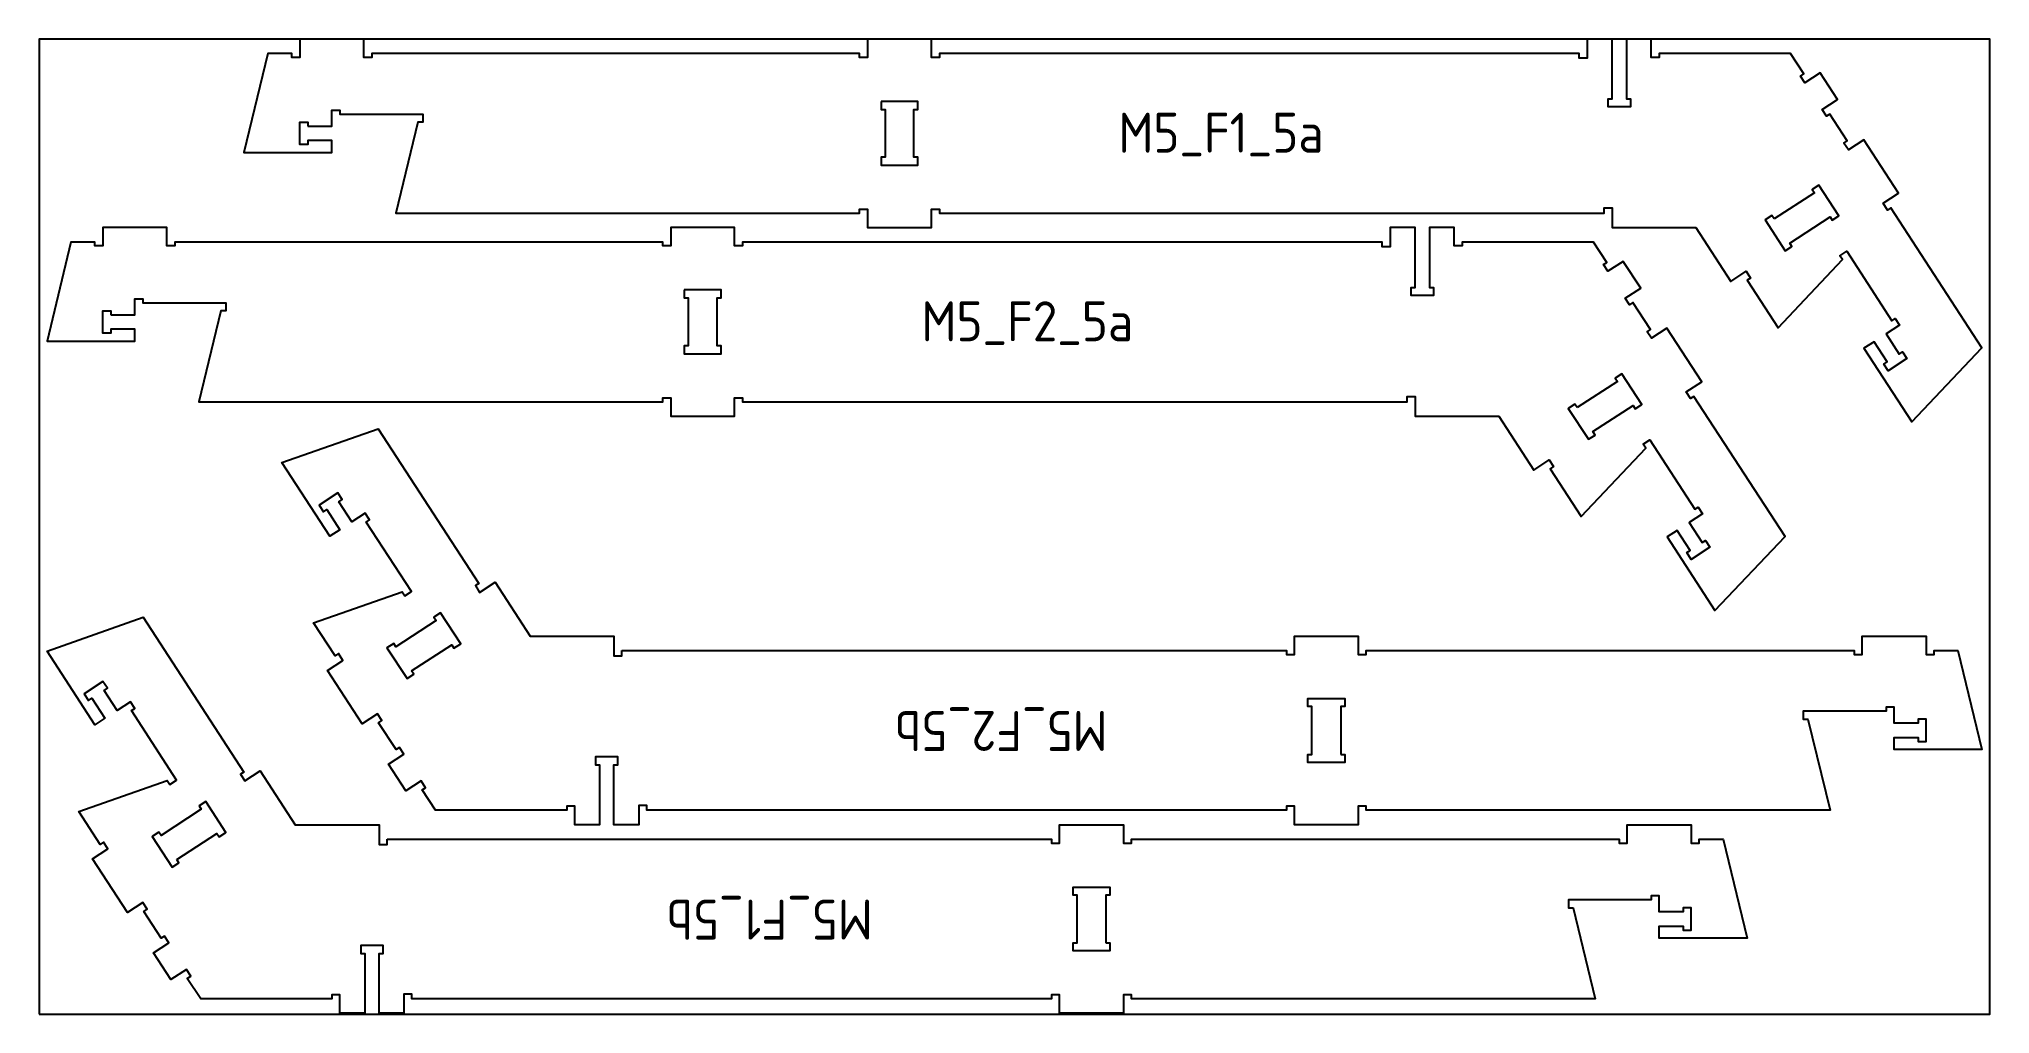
# Model space of a CAD drawing. Header units: millimetres. Extents: x -18174 to 50972, y 6312 to 16778.
# Drawn here: x -4808 to -2368, y 12913 to 14133 of the extents above; entities that cross this region are included whole.
import ezdxf

# ---------------------------------------------------------------- set-up
doc = ezdxf.new("R2010")
doc.units = ezdxf.units.MM
doc.header["$MEASUREMENT"] = 0
for name, color, linetype in [('freeswerk_CODES', 50, 'Continuous'), ('freeswerk_ELEMENTEN', 7, 'Continuous'), ('freeswerk_PLATEN', 3, 'Continuous')]:
    doc.layers.add(name, color=color, linetype=linetype)

msp = doc.modelspace()

# ---------------------------------------------------------------- linework, layer by layer
at = {"layer": 'freeswerk_ELEMENTEN'}
for points in [[(-4471.4, 14023.5), (-4441.4, 14023.5), (-4441.4, 14043.5), (-4431.4, 14043.5), (-4431.4, 14038.5), (-4327.8, 14038.5), (-4327.8, 14028.5), (-4333.8, 14028.5), (-4361.4, 13914.5), (-3781.4, 13914.5), (-3781.4, 13919.5), (-3771.4, 13919.5), (-3771.4, 13896.5), (-3691.4, 13896.5), (-3691.4, 13919.5), (-3681.4, 13919.5), (-3681.4, 13914.5), (-2850.4, 13914.5), (-2850.4, 13921.3), (-2840.4, 13921.3), (-2840.4, 13896.5), (-2735.5, 13896.5), (-2691.8, 13829.2), (-2672.5, 13841.8), (-2667.1, 13833.4), (-2671.3, 13830.7), (-2632.6, 13771.1), (-2552, 13856.4), (-2555.3, 13861.4), (-2546.9, 13866.9), (-2490.5, 13780), (-2486.3, 13782.8), (-2480.8, 13774.4), (-2497.6, 13763.5), (-2481.2, 13738.3), (-2477, 13741), (-2471.6, 13732.7), (-2495.1, 13717.4), (-2500.5, 13725.8), (-2496.3, 13728.5), (-2512.7, 13753.7), (-2525.3, 13745.5), (-2465.3, 13653.3), (-2377.7, 13746), (-2491.6, 13921.2), (-2495.8, 13918.5), (-2501.2, 13926.9), (-2481.9, 13939.4), (-2525.5, 14006.5), (-2544.8, 13994), (-2550.3, 14002.3), (-2546.1, 14005.1), (-2567.9, 14038.6), (-2572.1, 14035.9), (-2577.5, 14044.3), (-2558.2, 14056.8), (-2580, 14090.3), (-2599.3, 14077.8), (-2604.8, 14086.2), (-2600.6, 14088.9), (-2617.2, 14114.5), (-2781.4, 14114.5), (-2781.4, 14109.5), (-2791.4, 14109.5), (-2791.4, 14132.5), (-2822.4, 14132.5), (-2822.4, 14057.5), (-2817.4, 14057.5), (-2817.4, 14047.5), (-2845.4, 14047.5), (-2845.4, 14057.5), (-2840.4, 14057.5), (-2840.4, 14132.5), (-2871.4, 14132.5), (-2871.4, 14108.5), (-2881.4, 14108.5), (-2881.4, 14114.5), (-3681.4, 14114.5), (-3681.4, 14109.5), (-3691.4, 14109.5), (-3691.4, 14132.5), (-3771.4, 14132.5), (-3771.4, 14109.5), (-3781.4, 14109.5), (-3781.4, 14114.5), (-4391.4, 14114.5), (-4391.4, 14109.5), (-4401.4, 14109.5), (-4401.4, 14132.5), (-4481.4, 14132.5), (-4481.4, 14109.5), (-4491.4, 14109.5), (-4491.4, 14114.5), (-4521.4, 14114.5), (-4551.4, 13990.5), (-4441.4, 13990.5), (-4441.4, 14005.5), (-4471.4, 14005.5), (-4471.4, 14000.5), (-4481.4, 14000.5), (-4481.4, 14028.5), (-4471.4, 14028.5)], [(-3754.4, 14054.5), (-3754.4, 14044.5), (-3749.4, 14044.5), (-3749.4, 13984.5), (-3754.4, 13984.5), (-3754.4, 13974.5), (-3708.4, 13974.5), (-3708.4, 13984.5), (-3713.4, 13984.5), (-3713.4, 14044.5), (-3708.4, 14044.5), (-3708.4, 14054.5)], [(-2637.6, 13907.4), (-2640.4, 13911.6), (-2648.8, 13906.1), (-2623.7, 13867.6), (-2615.3, 13873), (-2618, 13877.2), (-2567.7, 13909.9), (-2565, 13905.7), (-2556.6, 13911.2), (-2581.7, 13949.7), (-2590.1, 13944.3), (-2587.3, 13940.1)], [(-4717.7, 13787.5), (-4687.7, 13787.5), (-4687.7, 13807.5), (-4677.7, 13807.5), (-4677.7, 13802.5), (-4574.1, 13802.5), (-4574.1, 13792.5), (-4580.1, 13792.5), (-4607.7, 13678.5), (-4027.7, 13678.5), (-4027.7, 13683.5), (-4017.7, 13683.5), (-4017.7, 13660.5), (-3937.7, 13660.5), (-3937.7, 13683.5), (-3927.7, 13683.5), (-3927.7, 13678.5), (-3096.7, 13678.5), (-3096.7, 13685.3), (-3086.7, 13685.3), (-3086.7, 13660.5), (-2981.8, 13660.5), (-2938.1, 13593.2), (-2918.8, 13605.8), (-2913.4, 13597.4), (-2917.6, 13594.7), (-2878.9, 13535.1), (-2798.3, 13620.4), (-2801.6, 13625.4), (-2793.2, 13630.9), (-2736.8, 13544), (-2732.6, 13546.8), (-2727.1, 13538.4), (-2743.9, 13527.5), (-2727.5, 13502.3), (-2723.3, 13505), (-2717.9, 13496.7), (-2741.4, 13481.4), (-2746.8, 13489.8), (-2742.6, 13492.5), (-2759, 13517.7), (-2771.6, 13509.5), (-2711.6, 13417.3), (-2624, 13510), (-2737.9, 13685.2), (-2742.1, 13682.5), (-2747.5, 13690.9), (-2728.2, 13703.4), (-2771.8, 13770.5), (-2791.1, 13758), (-2796.6, 13766.3), (-2792.4, 13769.1), (-2814.2, 13802.6), (-2818.4, 13799.9), (-2823.8, 13808.3), (-2804.5, 13820.8), (-2826.3, 13854.3), (-2845.6, 13841.8), (-2851.1, 13850.2), (-2846.9, 13852.9), (-2863.5, 13878.5), (-3027.7, 13878.5), (-3027.7, 13873.5), (-3037.7, 13873.5), (-3037.7, 13896.5), (-3068.7, 13896.5), (-3068.7, 13821.5), (-3063.7, 13821.5), (-3063.7, 13811.5), (-3091.7, 13811.5), (-3091.7, 13821.5), (-3086.7, 13821.5), (-3086.7, 13896.5), (-3117.7, 13896.5), (-3117.7, 13872.5), (-3127.7, 13872.5), (-3127.7, 13878.5), (-3927.7, 13878.5), (-3927.7, 13873.5), (-3937.7, 13873.5), (-3937.7, 13896.5), (-4017.7, 13896.5), (-4017.7, 13873.5), (-4027.7, 13873.5), (-4027.7, 13878.5), (-4637.7, 13878.5), (-4637.7, 13873.5), (-4647.7, 13873.5), (-4647.7, 13896.5), (-4727.7, 13896.5), (-4727.7, 13873.5), (-4737.7, 13873.5), (-4737.7, 13878.5), (-4767.7, 13878.5), (-4797.7, 13754.5), (-4687.7, 13754.5), (-4687.7, 13769.5), (-4717.7, 13769.5), (-4717.7, 13764.5), (-4727.7, 13764.5), (-4727.7, 13792.5), (-4717.7, 13792.5)], [(-4000.7, 13818.5), (-4000.7, 13808.5), (-3995.7, 13808.5), (-3995.7, 13748.5), (-4000.7, 13748.5), (-4000.7, 13738.5), (-3954.7, 13738.5), (-3954.7, 13748.5), (-3959.7, 13748.5), (-3959.7, 13808.5), (-3954.7, 13808.5), (-3954.7, 13818.5)], [(-2883.9, 13671.4), (-2886.7, 13675.6), (-2895.1, 13670.1), (-2870, 13631.6), (-2861.6, 13637), (-2864.3, 13641.2), (-2814, 13673.9), (-2811.3, 13669.7), (-2802.9, 13675.2), (-2828, 13713.7), (-2836.4, 13708.3), (-2833.6, 13704.1)], [(-4078.7, 13367.4), (-3247.7, 13367.4), (-3247.7, 13362.4), (-3237.7, 13362.4), (-3237.7, 13385.4), (-3157.7, 13385.4), (-3157.7, 13362.4), (-3147.7, 13362.4), (-3147.7, 13367.4), (-2537.7, 13367.4), (-2537.7, 13362.4), (-2527.7, 13362.4), (-2527.7, 13385.4), (-2447.7, 13385.4), (-2447.7, 13362.4), (-2437.7, 13362.4), (-2437.7, 13367.4), (-2407.7, 13367.4), (-2377.7, 13243.4), (-2487.7, 13243.4), (-2487.7, 13258.4), (-2457.7, 13258.4), (-2457.7, 13253.4), (-2447.7, 13253.4), (-2447.7, 13281.4), (-2457.7, 13281.4), (-2457.7, 13276.4), (-2487.7, 13276.4), (-2487.7, 13296.4), (-2497.7, 13296.4), (-2497.7, 13291.4), (-2601.2, 13291.4), (-2601.2, 13281.4), (-2595.3, 13281.4), (-2567.7, 13167.4), (-3147.7, 13167.4), (-3147.7, 13172.4), (-3157.7, 13172.4), (-3157.7, 13149.4), (-3237.7, 13149.4), (-3237.7, 13172.4), (-3247.7, 13172.4), (-3247.7, 13167.4), (-4047.7, 13167.4), (-4047.7, 13173.4), (-4057.7, 13173.4), (-4057.7, 13149.4), (-4088.7, 13149.4), (-4088.7, 13224.4), (-4083.7, 13224.4), (-4083.7, 13234.4), (-4111.7, 13234.4), (-4111.7, 13224.4), (-4106.7, 13224.4), (-4106.7, 13149.4), (-4137.7, 13149.4), (-4137.7, 13172.4), (-4147.7, 13172.4), (-4147.7, 13167.4), (-4311.8, 13167.4), (-4328.5, 13193), (-4324.3, 13195.7), (-4329.8, 13204.1), (-4349, 13191.6), (-4370.8, 13225.1), (-4351.6, 13237.7), (-4357, 13246.1), (-4361.2, 13243.3), (-4383, 13276.9), (-4378.8, 13279.6), (-4384.2, 13288), (-4403.5, 13275.4), (-4447.1, 13342.5), (-4427.8, 13355), (-4433.3, 13363.4), (-4437.5, 13360.7), (-4464.4, 13402.1), (-4353.6, 13440.8), (-4350.3, 13435.7), (-4341.9, 13441.2), (-4398.4, 13528.1), (-4394.2, 13530.8), (-4399.6, 13539.2), (-4416.4, 13528.3), (-4432.8, 13553.4), (-4428.6, 13556.1), (-4434, 13564.5), (-4457.5, 13549.3), (-4452, 13540.9), (-4447.8, 13543.6), (-4431.5, 13518.5), (-4444.1, 13510.3), (-4504, 13602.5), (-4383.7, 13644.9), (-4257.8, 13451.3), (-4262, 13448.5), (-4256.6, 13440.1), (-4237.3, 13452.7), (-4193.5, 13385.4), (-4088.7, 13385.4), (-4088.7, 13360.7), (-4078.7, 13360.7)], [(-4372.4, 13131.4), (-3541.4, 13131.4), (-3541.4, 13126.4), (-3531.4, 13126.4), (-3531.4, 13149.4), (-3451.4, 13149.4), (-3451.4, 13126.4), (-3441.4, 13126.4), (-3441.4, 13131.4), (-2831.4, 13131.4), (-2831.4, 13126.4), (-2821.4, 13126.4), (-2821.4, 13149.4), (-2741.4, 13149.4), (-2741.4, 13126.4), (-2731.4, 13126.4), (-2731.4, 13131.4), (-2701.4, 13131.4), (-2671.4, 13007.4), (-2781.4, 13007.4), (-2781.4, 13022.4), (-2751.4, 13022.4), (-2751.4, 13017.4), (-2741.4, 13017.4), (-2741.4, 13045.4), (-2751.4, 13045.4), (-2751.4, 13040.4), (-2781.4, 13040.4), (-2781.4, 13060.4), (-2791.4, 13060.4), (-2791.4, 13055.4), (-2894.9, 13055.4), (-2894.9, 13045.4), (-2888.9, 13045.4), (-2861.4, 12931.4), (-3441.4, 12931.4), (-3441.4, 12936.4), (-3451.4, 12936.4), (-3451.4, 12913.4), (-3531.4, 12913.4), (-3531.4, 12936.4), (-3541.4, 12936.4), (-3541.4, 12931.4), (-4341.4, 12931.4), (-4341.4, 12937.4), (-4351.4, 12937.4), (-4351.4, 12913.4), (-4382.4, 12913.4), (-4382.4, 12988.4), (-4377.4, 12988.4), (-4377.4, 12998.4), (-4405.4, 12998.4), (-4405.4, 12988.4), (-4400.4, 12988.4), (-4400.4, 12913.4), (-4431.4, 12913.4), (-4431.4, 12936.4), (-4441.4, 12936.4), (-4441.4, 12931.4), (-4605.5, 12931.4), (-4622.2, 12957), (-4618, 12959.7), (-4623.4, 12968.1), (-4642.7, 12955.6), (-4664.5, 12989.1), (-4645.2, 13001.7), (-4650.7, 13010.1), (-4654.9, 13007.3), (-4676.7, 13040.9), (-4672.5, 13043.6), (-4677.9, 13052), (-4697.2, 13039.4), (-4740.8, 13106.5), (-4721.5, 13119), (-4727, 13127.4), (-4731.2, 13124.7), (-4758.1, 13166.1), (-4647.3, 13204.8), (-4644, 13199.7), (-4635.6, 13205.2), (-4692, 13292.1), (-4687.9, 13294.8), (-4693.3, 13303.2), (-4710.1, 13292.3), (-4726.4, 13317.4), (-4722.2, 13320.1), (-4727.7, 13328.5), (-4751.2, 13313.3), (-4745.7, 13304.9), (-4741.5, 13307.6), (-4725.2, 13282.5), (-4737.7, 13274.3), (-4797.7, 13366.5), (-4677.4, 13408.9), (-4551.5, 13215.3), (-4555.7, 13212.5), (-4550.2, 13204.1), (-4530.9, 13216.7), (-4487.2, 13149.4), (-4382.4, 13149.4), (-4382.4, 13124.7), (-4372.4, 13124.7)], [(-4341.7, 13341.8), (-4291.4, 13374.5), (-4288.7, 13370.3), (-4280.3, 13375.8), (-4305.4, 13414.4), (-4313.8, 13408.9), (-4311.1, 13404.7), (-4361.4, 13372), (-4364.1, 13376.2), (-4372.5, 13370.8), (-4347.4, 13332.2), (-4339, 13337.6)], [(-3179.7, 13237.4), (-3174.7, 13237.4), (-3174.7, 13227.4), (-3220.7, 13227.4), (-3220.7, 13237.4), (-3215.7, 13237.4), (-3215.7, 13297.4), (-3220.7, 13297.4), (-3220.7, 13307.4), (-3174.7, 13307.4), (-3174.7, 13297.4), (-3179.7, 13297.4)], [(-4635.4, 13105.8), (-4585.1, 13138.5), (-4582.4, 13134.3), (-4574, 13139.8), (-4599.1, 13178.4), (-4607.4, 13172.9), (-4604.7, 13168.7), (-4655, 13136), (-4657.8, 13140.2), (-4666.1, 13134.8), (-4641.1, 13096.2), (-4632.7, 13101.6)], [(-3473.4, 13001.4), (-3468.4, 13001.4), (-3468.4, 12991.4), (-3514.4, 12991.4), (-3514.4, 13001.4), (-3509.4, 13001.4), (-3509.4, 13061.4), (-3514.4, 13061.4), (-3514.4, 13071.4), (-3468.4, 13071.4), (-3468.4, 13061.4), (-3473.4, 13061.4)]]:
    msp.add_lwpolyline(points, close=True, dxfattribs=at)
at = {"layer": 'freeswerk_PLATEN'}
msp.add_lwpolyline([(-4807.7, 12912.5), (-2367.7, 12912.5), (-2367.7, 14132.5), (-4807.7, 14132.5)], close=True, dxfattribs=at)

# ---------------------------------------------------------------- texts
at = {"layer": 'freeswerk_CODES', "char_height": 50, "attachment_point": 1}
for s, insert in [('{\\Fiso|c0;M5_F1_5a}', (-3457.8, 14040.3)), ('{\\Fiso|c0;M5_F2_5a}', (-3704.1, 13804.3))]:
    msp.add_mtext_dynamic_manual_height_columns(s, width=318.081, gutter_width=1456.3, heights=[0], dxfattribs=dict(at, insert=insert))
at = {"layer": 'freeswerk_CODES', "char_height": 50, "attachment_point": 1, "rotation": 180}
for s, insert in [('{\\Fiso|c0;M5_F2_5b}', (-3471.2, 13241.7)), ('{\\Fiso|c0;M5_F1_5b}', (-3764.9, 13005.7))]:
    msp.add_mtext_dynamic_manual_height_columns(s, width=318.081, gutter_width=1456.3, heights=[0], dxfattribs=dict(at, insert=insert))

doc.saveas('drawing.dxf')
